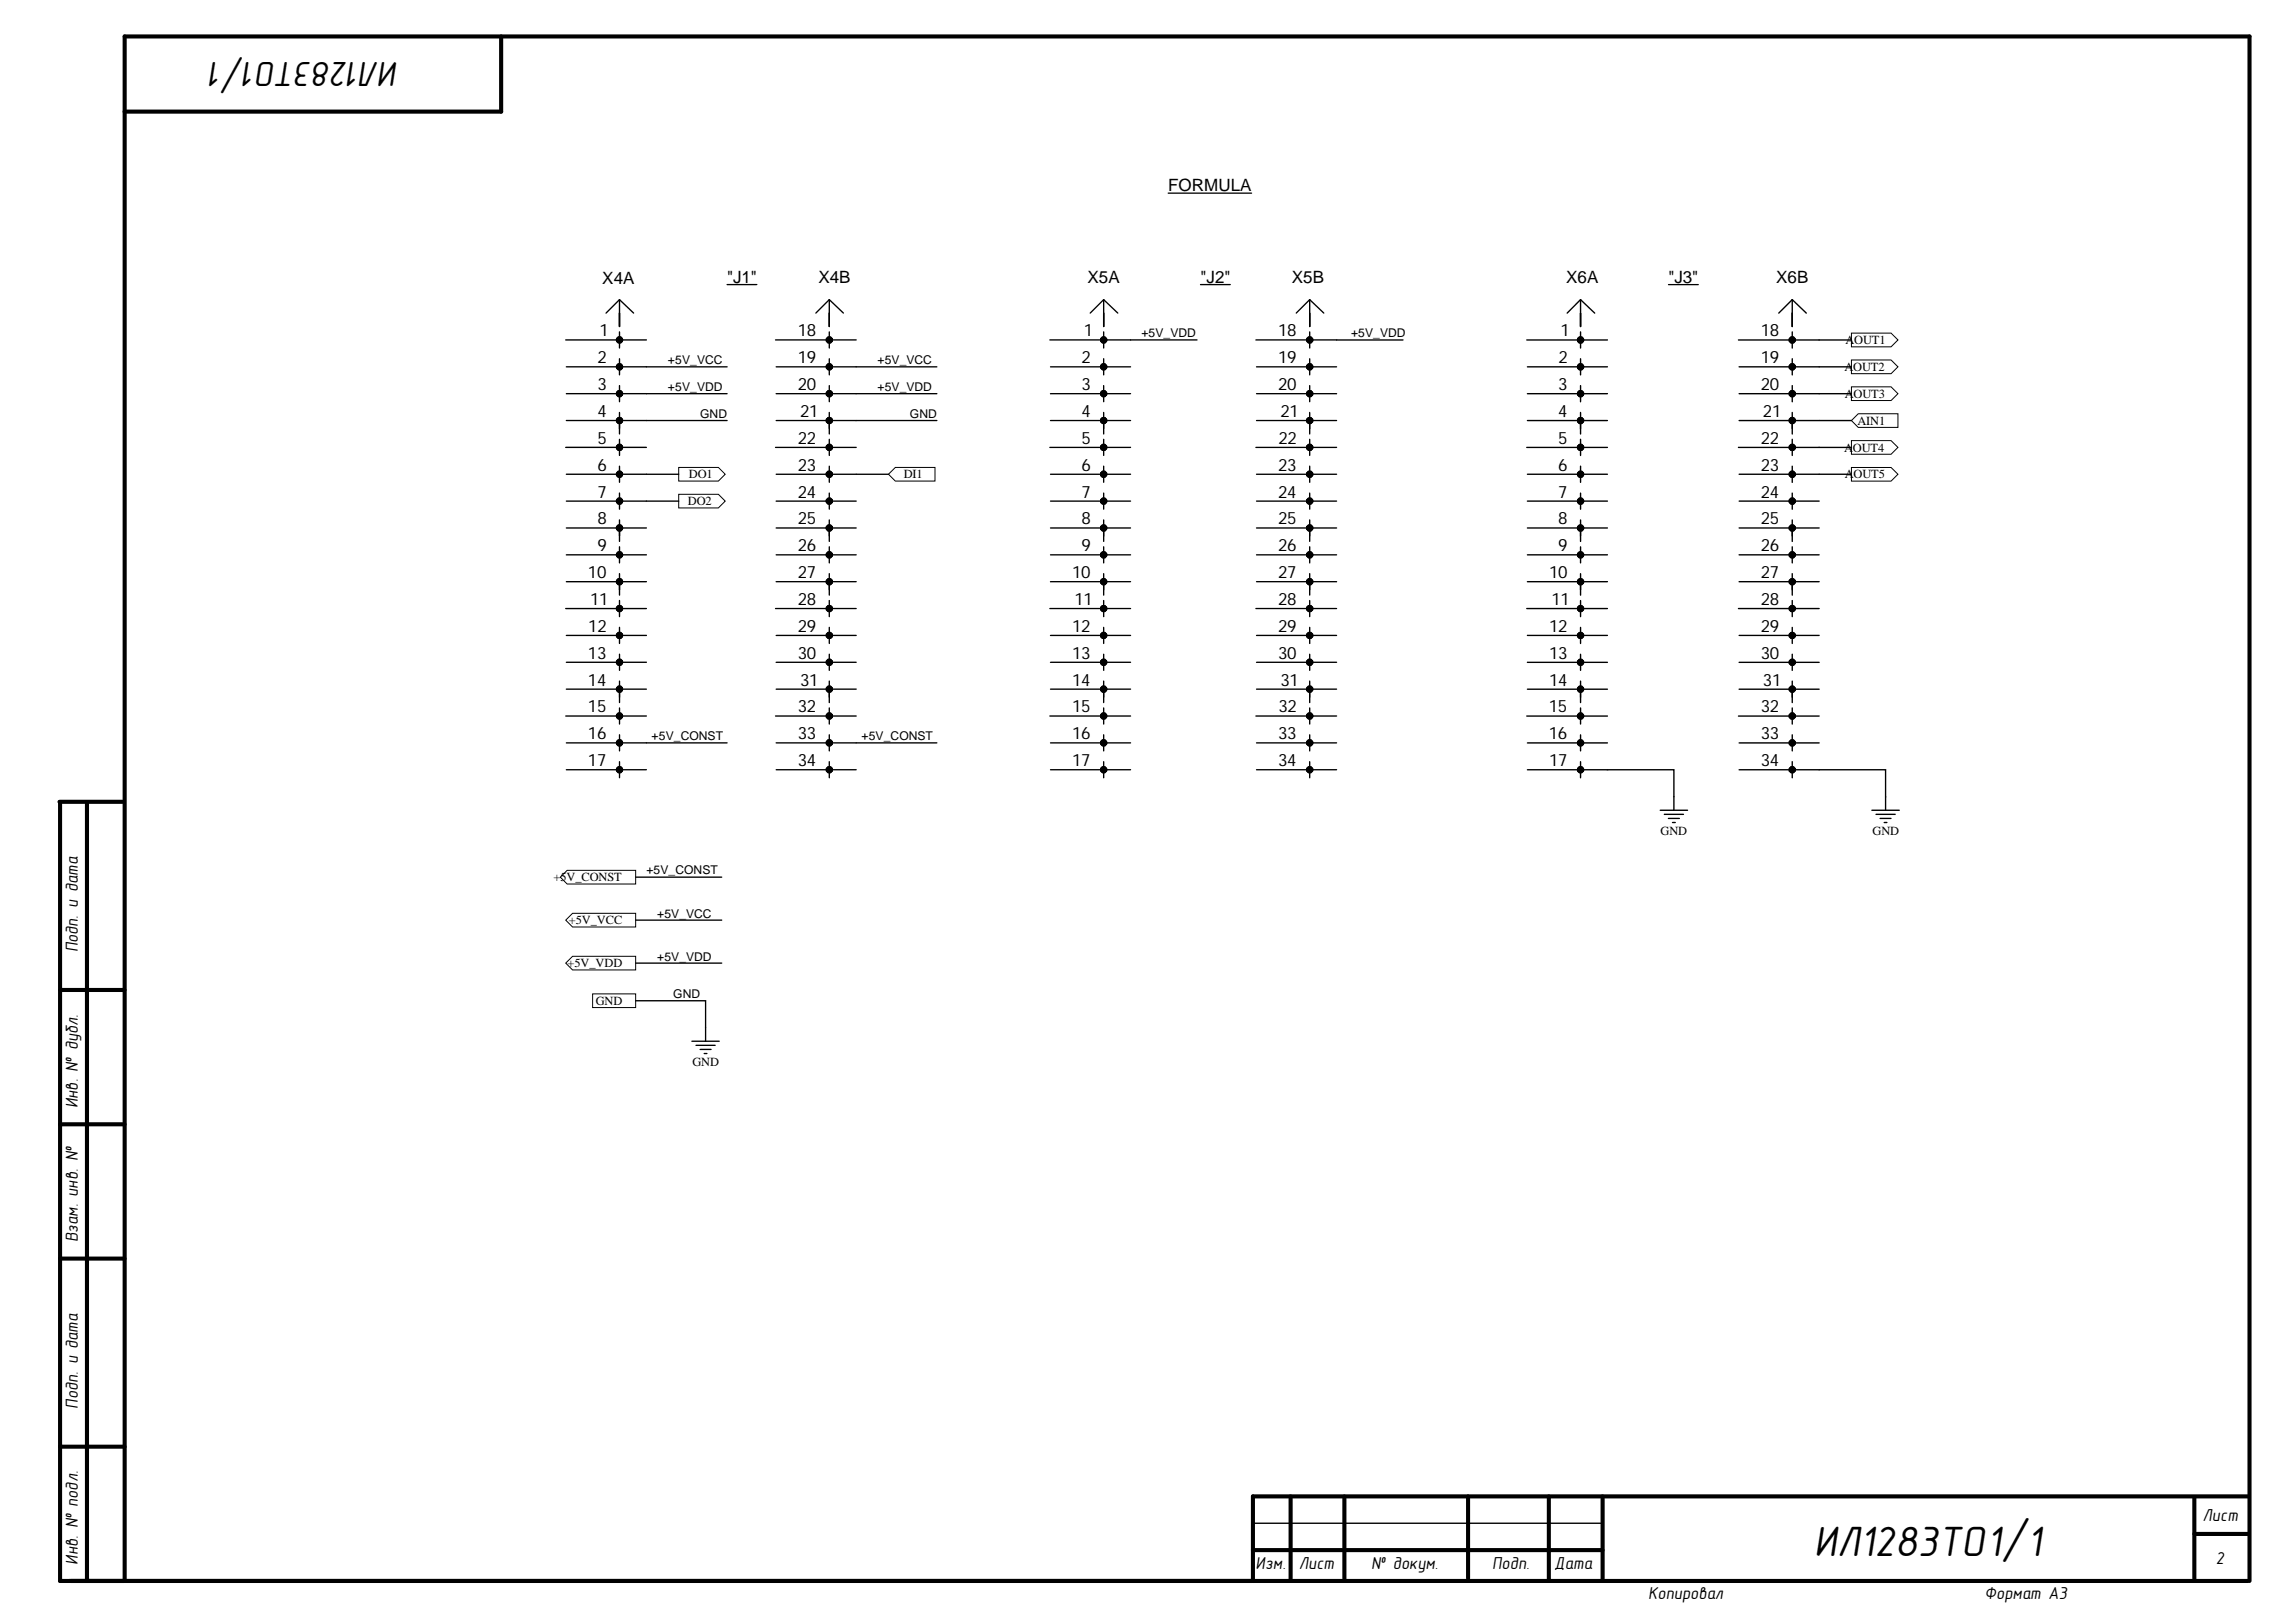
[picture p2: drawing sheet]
<svg xmlns="http://www.w3.org/2000/svg" width="297mm" height="210mm" viewBox="0 0 297 210" stroke-linecap="round" stroke-linejoin="round" font-family="sans-serif">
<defs><g id="words">
<text font-size="5.6" x="234.6" y="201.4">ИЛ1283ТО1/1</text>
<text font-size="4.6" x="51.6" y="8.1" transform="rotate(-180 51.6 8.1)">ИЛ1283ТО1/1</text>
<g font-size="2.3">
<text x="10.1" y="123.3" transform="rotate(-90 10.1 123.3)">Подп. и дата</text>
<text x="10.1" y="143.4" transform="rotate(-90 10.1 143.4)">Инв. № дубл.</text>
<text x="10.1" y="160.8" transform="rotate(-90 10.1 160.8)">Взам. инв. №</text>
<text x="10.1" y="182.3" transform="rotate(-90 10.1 182.3)">Подп. и дата</text>
<text x="284.9" y="196.8">Лист</text>
<text x="10.1" y="202.5" transform="rotate(-90 10.1 202.5)">Инв. № подл.</text>
<text x="162.4" y="203.1">Изм.</text>
<text x="168" y="203.1">Лист</text>
<text x="177.4" y="203.1">№ докум.</text>
<text x="193.1" y="203.1">Подп.</text>
<text x="201.1" y="203.1">Дата</text>
<text x="286.7" y="202.4">2</text>
<text x="213.2" y="206.9">Копировал</text>
<text x="256.7" y="206.9">Формат А3</text>
</g>
<g font-size="2.2">
<text x="151.1" y="24.8">FORMULA</text>
<text x="77.9" y="36.8">X4A</text>
<text x="94.1" y="36.6">&quot;J1&quot;</text>
<text x="105.9" y="36.6">X4B</text>
<text x="140.7" y="36.6">X5A</text>
<text x="155.3" y="36.6">&quot;J2&quot;</text>
<text x="167.1" y="36.6">X5B</text>
<text x="202.6" y="36.6">X6A</text>
<text x="215.9" y="36.6">&quot;J3&quot;</text>
<text x="229.8" y="36.6">X6B</text>
<text x="77.3" y="47">2</text>
<text x="77.6" y="43.5">1</text>
<text x="103.2" y="47">19</text>
<text x="103.2" y="43.5">18</text>
<text x="139.9" y="47">2</text>
<text x="140.2" y="43.5">1</text>
<text x="165.4" y="47">19</text>
<text x="165.4" y="43.5">18</text>
<text x="201.6" y="47">2</text>
<text x="201.9" y="43.5">1</text>
<text x="227.8" y="47">19</text>
<text x="227.8" y="43.5">18</text>
<text x="77.3" y="50.5">3</text>
<text x="77.3" y="54">4</text>
<text x="103.2" y="50.5">20</text>
<text x="103.5" y="54">21</text>
<text x="139.9" y="50.5">3</text>
<text x="139.9" y="54">4</text>
<text x="165.4" y="50.5">20</text>
<text x="165.6" y="54">21</text>
<text x="201.6" y="50.5">3</text>
<text x="201.6" y="54">4</text>
<text x="227.8" y="50.5">20</text>
<text x="228.1" y="54">21</text>
<text x="77.3" y="57.4">5</text>
<text x="103.2" y="57.4">22</text>
<text x="139.9" y="57.4">5</text>
<text x="165.4" y="57.4">22</text>
<text x="201.6" y="57.4">5</text>
<text x="227.8" y="57.4">22</text>
<text x="77.3" y="64.4">7</text>
<text x="77.3" y="60.9">6</text>
<text x="103.2" y="64.4">24</text>
<text x="103.2" y="60.9">23</text>
<text x="139.9" y="64.4">7</text>
<text x="139.9" y="60.9">6</text>
<text x="165.4" y="64.4">24</text>
<text x="165.4" y="60.9">23</text>
<text x="201.6" y="64.4">7</text>
<text x="201.6" y="60.9">6</text>
<text x="227.8" y="64.4">24</text>
<text x="227.8" y="60.9">23</text>
<text x="77.3" y="67.9">8</text>
<text x="77.3" y="71.3">9</text>
<text x="103.2" y="67.9">25</text>
<text x="103.2" y="71.3">26</text>
<text x="139.9" y="67.9">8</text>
<text x="139.9" y="71.3">9</text>
<text x="165.4" y="67.9">25</text>
<text x="165.4" y="71.3">26</text>
<text x="201.6" y="67.9">8</text>
<text x="201.6" y="71.3">9</text>
<text x="227.8" y="67.9">25</text>
<text x="227.8" y="71.3">26</text>
<text x="76.1" y="74.8">10</text>
<text x="103.2" y="74.8">27</text>
<text x="138.7" y="74.8">10</text>
<text x="165.4" y="74.8">27</text>
<text x="200.4" y="74.8">10</text>
<text x="227.8" y="74.8">27</text>
<text x="76.1" y="81.8">12</text>
<text x="76.4" y="78.3">11</text>
<text x="103.2" y="81.8">29</text>
<text x="103.2" y="78.3">28</text>
<text x="138.7" y="81.8">12</text>
<text x="139" y="78.3">11</text>
<text x="165.4" y="81.8">29</text>
<text x="165.4" y="78.3">28</text>
<text x="200.4" y="81.8">12</text>
<text x="200.7" y="78.3">11</text>
<text x="227.8" y="81.8">29</text>
<text x="227.8" y="78.3">28</text>
<text x="76.1" y="85.2">13</text>
<text x="76.1" y="88.7">14</text>
<text x="103.2" y="85.2">30</text>
<text x="103.5" y="88.7">31</text>
<text x="138.7" y="85.2">13</text>
<text x="138.7" y="88.7">14</text>
<text x="165.4" y="85.2">30</text>
<text x="165.6" y="88.7">31</text>
<text x="200.4" y="85.2">13</text>
<text x="200.4" y="88.7">14</text>
<text x="227.8" y="85.2">30</text>
<text x="228.1" y="88.7">31</text>
<text x="76.1" y="95.7">16</text>
<text x="76.1" y="92.2">15</text>
<text x="103.2" y="95.7">33</text>
<text x="103.2" y="92.2">32</text>
<text x="138.7" y="95.7">16</text>
<text x="138.7" y="92.2">15</text>
<text x="165.4" y="95.7">33</text>
<text x="165.4" y="92.2">32</text>
<text x="200.4" y="95.7">16</text>
<text x="200.4" y="92.2">15</text>
<text x="227.8" y="95.7">33</text>
<text x="227.8" y="92.2">32</text>
<text x="76.1" y="99.1">17</text>
<text x="103.2" y="99.1">34</text>
<text x="138.7" y="99.1">17</text>
<text x="165.4" y="99.1">34</text>
<text x="200.4" y="99.1">17</text>
<text x="227.8" y="99.1">34</text>
</g>
<g font-size="1.6">
<text x="86.4" y="47.1">+5V_VCC</text>
<text x="113.5" y="47.1">+5V_VCC</text>
<text x="147.7" y="43.6">+5V_VDD</text>
<text x="174.8" y="43.6">+5V_VDD</text>
<text x="238.6" y="48">AOUT2</text>
<text x="238.7" y="44.5">AOUT1</text>
<text x="86.4" y="50.6">+5V_VDD</text>
<text x="113.5" y="50.6">+5V_VDD</text>
<text x="238.7" y="51.5">AOUT3</text>
<text x="90.6" y="54.1">GND</text>
<text x="117.7" y="54.1">GND</text>
<text x="238.6" y="58.4">AOUT4</text>
<text x="240.3" y="55">AIN1</text>
<text x="89" y="65.4">DO2</text>
<text x="89.1" y="61.9">DO1</text>
<text x="116.9" y="61.9">DI1</text>
<text x="238.7" y="61.9">AOUT5</text>
<text x="84.3" y="95.8">+5V_CONST</text>
<text x="111.5" y="95.8">+5V_CONST</text>
<text x="83.6" y="113.2">+5V_CONST</text>
<text x="214.8" y="108">GND</text>
<text x="242.3" y="108">GND</text>
<text x="71.6" y="114">+5V_CONST</text>
<text x="73.6" y="119.6">+5V_VCC</text>
<text x="85" y="118.7">+5V_VCC</text>
<text x="73.4" y="125.2">+5V_VDD</text>
<text x="85" y="124.3">+5V_VDD</text>
<text x="77.1" y="130.1">GND</text>
<text x="87.1" y="129.2">GND</text>
<text x="89.6" y="137.9">GND</text>
</g>
</g></defs>
<g fill="none" stroke="#000" stroke-width=".53">
<path d="M64.8 4.7v9.7h-48.7M7.7 103.8h8.3M7.8 103.8v100.8h283M11.3 103.8v100.8M7.8 128.1h8.3M7.8 145.5h8.3M7.8 162.9h8.3M7.8 187.2h8.3M167 193.6v11M173.9 193.6v11M189.9 193.6v10.6M200.4 193.6v11"/>
<path d="M207.3 193.6v11M283.9 193.8v10.8M283.9 198.5h6.9M290.8 193.6h-128.7v11M16.1 204.6v-199.9h274.9v199.9M162.1 200.6h45.2"/>
<circle cx="80.1" cy="50.9" r=".21"/>
<circle cx="80.1" cy="47.5" r=".21"/>
<circle cx="80.1" cy="44" r=".21"/>
<circle cx="80.1" cy="54.4" r=".21"/>
<circle cx="80.1" cy="57.9" r=".21"/>
<circle cx="107.3" cy="57.9" r=".21"/>
<circle cx="107.3" cy="54.4" r=".21"/>
<circle cx="107.3" cy="44" r=".21"/>
<circle cx="107.3" cy="50.9" r=".21"/>
<circle cx="107.3" cy="47.5" r=".21"/>
<circle cx="142.8" cy="44" r=".21"/>
<circle cx="142.8" cy="50.9" r=".21"/>
<circle cx="142.8" cy="47.5" r=".21"/>
<circle cx="142.8" cy="57.9" r=".21"/>
<circle cx="142.8" cy="54.4" r=".21"/>
<circle cx="169.4" cy="57.9" r=".21"/>
<circle cx="169.4" cy="54.4" r=".21"/>
<circle cx="169.4" cy="44" r=".21"/>
<circle cx="169.4" cy="50.9" r=".21"/>
<circle cx="169.4" cy="47.5" r=".21"/>
<circle cx="204.5" cy="50.9" r=".21"/>
<circle cx="204.5" cy="54.4" r=".21"/>
<circle cx="204.5" cy="44" r=".21"/>
<circle cx="204.5" cy="47.5" r=".21"/>
<circle cx="204.5" cy="57.9" r=".21"/>
<circle cx="231.9" cy="47.5" r=".21"/>
<circle cx="231.9" cy="57.9" r=".21"/>
<circle cx="231.9" cy="44" r=".21"/>
<circle cx="231.9" cy="54.4" r=".21"/>
<circle cx="231.9" cy="50.9" r=".21"/>
<circle cx="80.1" cy="68.3" r=".21"/>
<circle cx="80.1" cy="64.8" r=".21"/>
<circle cx="80.1" cy="61.4" r=".21"/>
<circle cx="80.1" cy="71.8" r=".21"/>
<circle cx="80.1" cy="75.3" r=".21"/>
<circle cx="80.1" cy="78.8" r=".21"/>
<circle cx="107.3" cy="64.9" r=".21"/>
<circle cx="107.3" cy="61.4" r=".21"/>
<circle cx="107.3" cy="71.8" r=".21"/>
<circle cx="107.3" cy="78.8" r=".21"/>
<circle cx="107.3" cy="68.3" r=".21"/>
<circle cx="107.3" cy="75.3" r=".21"/>
<circle cx="142.8" cy="64.9" r=".21"/>
<circle cx="142.8" cy="71.8" r=".21"/>
<circle cx="142.8" cy="68.3" r=".21"/>
<circle cx="142.8" cy="78.8" r=".21"/>
<circle cx="142.8" cy="75.3" r=".21"/>
<circle cx="142.8" cy="61.4" r=".21"/>
<circle cx="169.4" cy="64.9" r=".21"/>
<circle cx="169.4" cy="61.4" r=".21"/>
<circle cx="169.4" cy="71.8" r=".21"/>
<circle cx="169.4" cy="78.8" r=".21"/>
<circle cx="169.4" cy="68.3" r=".21"/>
<circle cx="169.4" cy="75.3" r=".21"/>
<circle cx="204.5" cy="71.8" r=".21"/>
<circle cx="204.5" cy="78.8" r=".21"/>
<circle cx="204.5" cy="68.3" r=".21"/>
<circle cx="204.5" cy="75.3" r=".21"/>
<circle cx="204.5" cy="61.4" r=".21"/>
<circle cx="204.5" cy="64.8" r=".21"/>
<circle cx="231.9" cy="64.8" r=".21"/>
<circle cx="231.9" cy="61.4" r=".21"/>
<circle cx="231.9" cy="71.8" r=".21"/>
<circle cx="231.9" cy="68.3" r=".21"/>
<circle cx="231.9" cy="78.8" r=".21"/>
<circle cx="231.9" cy="75.3" r=".21"/>
<circle cx="80.1" cy="99.6" r=".21"/>
<circle cx="80.1" cy="82.2" r=".21"/>
<circle cx="80.1" cy="85.7" r=".21"/>
<circle cx="80.1" cy="92.7" r=".21"/>
<circle cx="80.1" cy="96.1" r=".21"/>
<circle cx="80.1" cy="89.2" r=".21"/>
<circle cx="107.3" cy="99.6" r=".21"/>
<circle cx="107.3" cy="92.7" r=".21"/>
<circle cx="107.3" cy="89.2" r=".21"/>
<circle cx="107.3" cy="96.1" r=".21"/>
<circle cx="107.3" cy="82.2" r=".21"/>
<circle cx="107.3" cy="85.7" r=".21"/>
<circle cx="142.8" cy="99.6" r=".21"/>
<circle cx="142.8" cy="82.2" r=".21"/>
<circle cx="142.8" cy="85.7" r=".21"/>
<circle cx="142.8" cy="92.7" r=".21"/>
<circle cx="142.8" cy="96.1" r=".21"/>
<circle cx="142.8" cy="89.2" r=".21"/>
<circle cx="169.4" cy="99.6" r=".21"/>
<circle cx="169.4" cy="92.7" r=".21"/>
<circle cx="169.4" cy="89.2" r=".21"/>
<circle cx="169.4" cy="96.1" r=".21"/>
<circle cx="169.4" cy="82.2" r=".21"/>
<circle cx="169.4" cy="85.7" r=".21"/>
<circle cx="204.5" cy="82.2" r=".21"/>
<circle cx="204.5" cy="89.2" r=".21"/>
<circle cx="204.5" cy="85.7" r=".21"/>
<circle cx="204.5" cy="92.7" r=".21"/>
<circle cx="204.5" cy="99.6" r=".21"/>
<circle cx="204.5" cy="96.1" r=".21"/>
<circle cx="231.9" cy="96.1" r=".21"/>
<circle cx="231.9" cy="99.6" r=".21"/>
<circle cx="231.9" cy="92.7" r=".21"/>
<circle cx="231.9" cy="82.2" r=".21"/>
<circle cx="231.9" cy="85.7" r=".21"/>
<circle cx="231.9" cy="89.2" r=".21"/>
</g>
<g fill="none" stroke="#000" stroke-width=".18">
<path d="M80.1 38.8v3.5M80.1 38.8l-1.7 1.7M80.1 38.8l1.9 1.7M204.5 38.8v3.5M204.5 38.8l-1.8 1.7M204.5 38.8l1.8 1.7M231.9 38.8v3.5M231.9 38.8l-1.8 1.7M231.9 38.8l1.8 1.7M73.2 44h10.4M73.2 57.9h10.4M73.3 54.4h10.3"/>
<path d="M73.3 50.9h10.3M73.3 47.5h10.3M80.1 42.9v2.1M80.1 46.4v2.1M80.1 49.9v2.1M80.1 53.4v2.8M80.1 56.9v2M197.5 44h10.5M197.5 57.9h10.5M197.6 54.4h10.4M197.6 50.9h10.4M197.6 47.5h10.4"/>
<path d="M204.5 42.9v2.1M204.5 46.4v2.1M204.5 49.9v2.1M204.5 53.4v2.8M204.5 56.9v2M224.9 44h10.4M224.9 57.9h10.4M225 54.4h10.3M225 50.9h10.3M225 47.5h10.3M231.9 42.9v2.1M231.9 46.4v2.1"/>
<path d="M231.9 49.9v2.1M231.9 53.4v2.8M231.9 56.9v2M73.2 78.8h10.4M73.3 68.3h10.3M73.3 64.8h10.3M73.3 61.4h10.3M73.3 75.3h10.3M73.3 71.8h10.3M80.1 60.3v2.1M80.1 63.8v2.1M80.1 67.3v2.8"/>
<path d="M80.1 70.8v2M80.1 74.2v2.8M80.1 77.7v2.1M197.5 78.8h10.5M197.6 68.3h10.4M197.6 64.8h10.4M197.6 61.4h10.4M197.6 75.3h10.4M197.6 71.8h10.4M204.5 60.3v2.1M204.5 63.8v2.1M204.5 67.3v2.8"/>
<path d="M204.5 70.8v2M204.5 74.2v2.8M204.5 77.7v2.1M224.9 78.8h10.4M225 68.3h10.3M225 64.8h10.3M225 61.4h10.3M225 75.3h10.3M225 71.8h10.3M231.9 60.3v2.1M231.9 63.8v2.1M231.9 67.3v2.8"/>
<path d="M231.9 70.8v2M231.9 74.2v2.8M231.9 77.7v2.1M73.3 85.7h10.3M73.3 82.2h10.3M80.1 81.2v2.1M197.5 92.7h10.5M197.6 85.7h10.4M197.6 82.2h10.4M197.6 89.2h10.4M197.6 99.6h10.4M197.6 96.1h10.4"/>
<path d="M204.5 81.2v2.1M204.5 84.7v2M204.5 88.1v2.8M204.5 91.6v2.1M204.5 95.1v2.1M204.5 98.6v2.1M224.9 92.7h10.4M225 85.7h10.3M225 82.2h10.3M225 89.2h10.3M225 99.6h10.3M225 96.1h10.3"/>
<path d="M231.9 81.2v2.1M231.9 84.7v2M231.9 88.1v2.8M231.9 91.6v2.1M231.9 95.1v2.1M231.9 98.6v2.1M162.1 197.1h45.2"/>
</g>
<g fill="none" stroke="#000" stroke-width=".17">
<path d="M94.1 36.8h3.8M107.3 38.8v3.5M107.3 38.8l-1.8 1.7M107.3 38.8l1.8 1.7M142.8 38.8v3.5M142.8 38.8l-1.8 1.7M142.8 38.8l1.8 1.7M155.3 36.8h3.9M169.4 38.8v3.5M169.4 38.8l-1.7 1.7M169.4 38.8l1.9 1.7M215.9 36.8h3.8"/>
<path d="M100.3 44h10.5M100.3 57.9h10.5M100.4 54.4h10.4M100.4 50.9h10.4M100.4 47.5h10.4M107.3 42.9v2.1M107.3 46.4v2.1M107.3 49.9v2.1M107.3 53.4v2.8M107.3 56.9v2M135.8 44h10.5M135.8 57.9h10.5"/>
<path d="M135.9 54.4h10.4M135.9 50.9h10.4M135.9 47.5h10.4M142.8 42.9v2.1M142.8 46.4v2.1M142.8 49.9v2.1M142.8 53.4v2.8M142.8 56.9v2M162.5 44h10.4M162.5 57.9h10.4M162.6 54.4h10.3M162.6 50.9h10.3"/>
<path d="M162.6 47.5h10.3M169.4 42.9v2.1M169.4 46.4v2.1M169.4 49.9v2.1M169.4 53.4v2.8M169.4 56.9v2M100.3 78.8h10.5M100.4 68.3h10.4M100.4 64.8h10.4M100.4 61.4h10.4M100.4 75.3h10.4M100.4 71.8h10.4"/>
<path d="M107.3 60.3v2.1M107.3 63.8v2.1M107.3 67.3v2.8M107.3 70.8v2M107.3 74.2v2.8M107.3 77.7v2.1M135.8 78.8h10.5M135.9 68.3h10.4M135.9 64.8h10.4M135.9 61.4h10.4M135.9 75.3h10.4M135.9 71.8h10.4"/>
<path d="M142.8 60.3v2.1M142.8 63.8v2.1M142.8 67.3v2.8M142.8 70.8v2M142.8 74.2v2.8M142.8 77.7v2.1M162.5 78.8h10.4M162.6 68.3h10.3M162.6 64.8h10.3M162.6 61.4h10.3M162.6 75.3h10.3M162.6 71.8h10.3"/>
<path d="M169.4 60.3v2.1M169.4 63.8v2.1M169.4 67.3v2.8M169.4 70.8v2M169.4 74.2v2.8M169.4 77.7v2.1M73.2 92.7h10.4M73.3 89.2h10.3M73.3 99.6h10.3M73.3 96.1h10.3M80.1 84.7v2M80.1 88.1v2.8"/>
<path d="M80.1 91.6v2.1M80.1 95.1v2.1M80.1 98.6v2.1M100.3 92.7h10.5M100.4 89.2h10.4M100.4 99.6h10.4M100.4 96.1h10.4M100.4 85.7h10.4M100.4 82.2h10.4M107.3 81.2v2.1M107.3 84.7v2M107.3 88.1v2.8"/>
<path d="M107.3 91.6v2.1M107.3 95.1v2.1M107.3 98.6v2.1M135.8 92.7h10.5M135.9 89.2h10.4M135.9 99.6h10.4M135.9 96.1h10.4M135.9 85.7h10.4M135.9 82.2h10.4M142.8 81.2v2.1M142.8 84.7v2M142.8 88.1v2.8"/>
<path d="M142.8 91.6v2.1M142.8 95.1v2.1M142.8 98.6v2.1M162.5 92.7h10.4M162.6 89.2h10.3M162.6 99.6h10.3M162.6 96.1h10.3M162.6 85.7h10.3M162.6 82.2h10.3M169.4 81.2v2.1M169.4 84.7v2M169.4 88.1v2.8"/>
<path d="M169.4 91.6v2.1M169.4 95.1v2.1M169.4 98.6v2.1"/>
</g>
<path d="M239.5 43.1h5.2l.8 .9-.8 .9h-5.2z" fill-rule="evenodd" fill="#fff"/>
<path d="M239.5 43.1h5.2l.8 .9-.8 .9h-5.2z" fill="none" stroke="#000" stroke-width=".13"/>
<path d="M151.1 25h10.8" fill="none" stroke="#000" stroke-width=".17"/>
<path d="M73.2 119.1l.9-.9h8.1v1.8h-8.1z" fill-rule="evenodd" fill="#fff"/>
<path d="M73.2 119.1l.9-.9h8.1v1.8h-8.1z" fill="none" stroke="#000" stroke-width=".13"/>
<path d="M73.2 124.6l.9-.8h8.1v1.7h-8.1z" fill-rule="evenodd" fill="#fff"/>
<path d="M73.2 124.6l.9-.8h8.1v1.7h-8.1z" fill="none" stroke="#000" stroke-width=".13"/>
<path d="M89.5 134.7h3.5M90 135.3h2.5M90.6 135.8h1.4M91.1 136.3h.4M91.3 133v1.7" fill="none" stroke="#000" stroke-width=".17"/>
<path d="M214.8 104.9h3.5M215.3 105.4h2.5M215.8 105.9h1.5M216.4 106.4h.3M216.6 103.1v1.8M242.2 104.9h3.5M242.7 105.4h2.5M243.2 105.9h1.4M243.8 106.4h.3M243.9 103.1v1.8" fill="none" stroke="#000" stroke-width=".18"/>
<path d="M87.8 60.5h5.1l.9 .9-.9 .9h-5.1z" fill-rule="evenodd" fill="#fff"/>
<path d="M87.8 60.5h5.1l.9 .9-.9 .9h-5.1z" fill="none" stroke="#000" stroke-width=".13"/>
<path d="M87.8 64h5.1l.9 .8-.9 .9h-5.1z" fill-rule="evenodd" fill="#fff"/>
<path d="M87.8 64h5.1l.9 .8-.9 .9h-5.1z" fill="none" stroke="#000" stroke-width=".13"/>
<path d="M114.9 61.4l.9-.9h5.2v1.8h-5.2z" fill-rule="evenodd" fill="#fff"/>
<path d="M114.9 61.4l.9-.9h5.2v1.8h-5.2z" fill="none" stroke="#000" stroke-width=".13"/>
<path d="M72.5 113.5l.9-.9h8.8v1.8h-8.8z" fill-rule="evenodd" fill="#fff"/>
<path d="M72.5 113.5l.9-.9h8.8v1.8h-8.8z" fill="none" stroke="#000" stroke-width=".13"/>
<path d="M76.7 128.6h5.5v1.8h-5.5z" fill-rule="evenodd" fill="#fff"/>
<path d="M76.7 128.6h5.5v1.8h-5.5z" fill="none" stroke="#000" stroke-width=".13"/>
<path d="M172.9 44h8.6M235.3 44h4.2M208 99.6h8.6v3.5M235.3 99.6h8.6v3.5" fill="none" stroke="#000" stroke-width=".18"/>
<g fill="none" stroke="#000" stroke-width=".17">
<path d="M83.6 47.5h10.5M83.6 50.9h10.5M83.6 54.4h10.5M110.8 47.5h10.4M110.8 50.9h10.4M110.8 54.4h10.4M146.3 44h8.6M83.6 61.4h4.2M83.6 64.8h4.2M110.8 61.4h4.1M83.6 96.1h10.5M110.8 96.1h10.4"/>
<path d="M82.2 113.5h11.2M82.2 119.1h11.2M82.2 129.5h9.1v3.5M82.2 124.6h11.2"/>
</g>
<path d="M239.5 46.6h5.2l.8 .9-.8 .9h-5.2z" fill-rule="evenodd" fill="#fff"/>
<path d="M239.5 46.6h5.2l.8 .9-.8 .9h-5.2z" fill="none" stroke="#000" stroke-width=".13"/>
<path d="M235.3 47.5h4.2" fill="none" stroke="#000" stroke-width=".18"/>
<path d="M239.5 50.1h5.2l.8 .8-.8 .9h-5.2z" fill-rule="evenodd" fill="#fff"/>
<path d="M239.5 50.1h5.2l.8 .8-.8 .9h-5.2z" fill="none" stroke="#000" stroke-width=".13"/>
<path d="M235.3 50.9h4.2" fill="none" stroke="#000" stroke-width=".18"/>
<path d="M239.5 54.4l.9-.9h5.1v1.8h-5.1z" fill-rule="evenodd" fill="#fff"/>
<path d="M239.5 54.4l.9-.9h5.1v1.8h-5.1z" fill="none" stroke="#000" stroke-width=".13"/>
<path d="M235.3 61.4h4.2" fill="none" stroke="#000" stroke-width=".18"/>
<path d="M239.5 57h5.2l.8 .9-.8 .9h-5.2z" fill-rule="evenodd" fill="#fff"/>
<path d="M239.5 57h5.2l.8 .9-.8 .9h-5.2z" fill="none" stroke="#000" stroke-width=".13"/>
<path d="M235.3 54.4h4.2" fill="none" stroke="#000" stroke-width=".18"/>
<path d="M239.5 60.5h5.2l.8 .9-.8 .9h-5.2z" fill-rule="evenodd" fill="#fff"/>
<path d="M239.5 60.5h5.2l.8 .9-.8 .9h-5.2z" fill="none" stroke="#000" stroke-width=".13"/>
<path d="M235.3 57.9h4.2" fill="none" stroke="#000" stroke-width=".18"/>
<use href="#words"/>
</svg>
